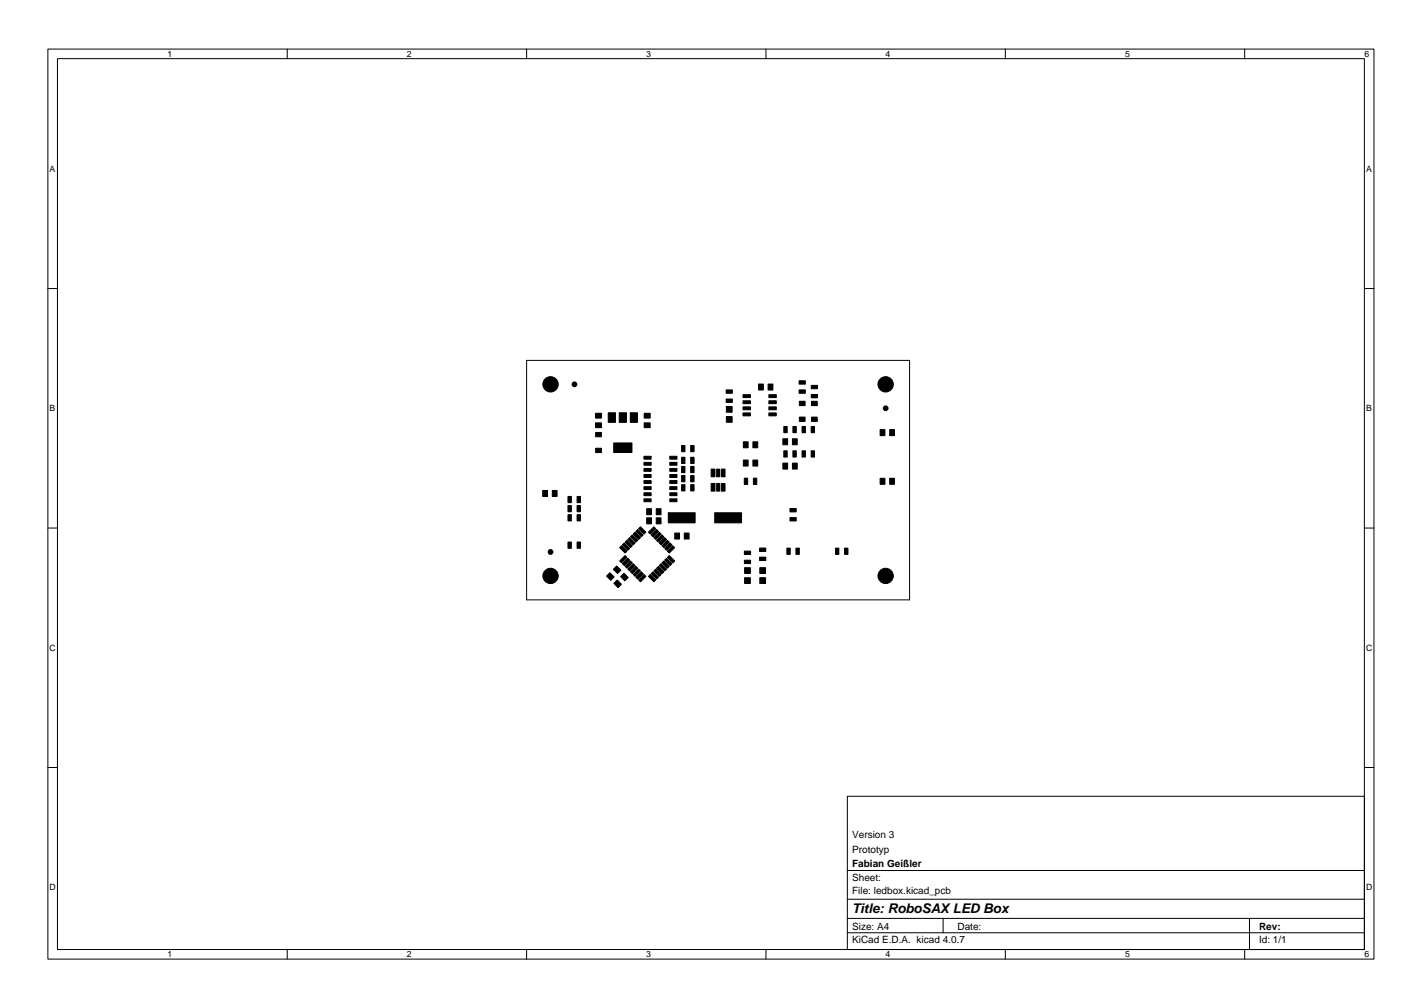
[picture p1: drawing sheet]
<svg xmlns="http://www.w3.org/2000/svg" width="297mm" height="210mm" viewBox="0 0 297 210" stroke-linecap="round" stroke-linejoin="round" font-family="sans-serif">
<defs><g id="words">
<text font-size="2.8" x="178" y="190.6">Title: RoboSAX LED Box</text>
<g font-size="2.1">
<text x="178" y="178">Prototyp</text>
<text x="178" y="175">Version 3</text>
<text x="178" y="184">Sheet:</text>
<text x="178" y="181">Fabian Geißler</text>
<text x="178" y="186.7">File: ledbox.kicad_pcb</text>
<text x="178" y="196.9">KiCad E.D.A. kicad 4.0.7</text>
<text x="178" y="194.1">Size: A4</text>
<text x="200" y="194.1">Date:</text>
<text x="263" y="194.1">Rev:</text>
<text x="263" y="196.9">Id: 1/1</text>
</g>
<g font-size="1.8">
<text x="35" y="11.9">1</text>
<text x="85" y="11.9">2</text>
<text x="135" y="11.9">3</text>
<text x="185" y="11.9">4</text>
<text x="235" y="11.9">5</text>
<text x="285" y="11.9">6</text>
<text x="10.3" y="35.9">A</text>
<text x="285.3" y="35.9">A</text>
<text x="10.3" y="85.9">B</text>
<text x="285.3" y="85.9">B</text>
<text x="10.3" y="135.9">C</text>
<text x="285.3" y="135.9">C</text>
<text x="10.3" y="185.9">D</text>
<text x="285.3" y="185.9">D</text>
<text x="35" y="199.9">1</text>
<text x="85" y="199.9">2</text>
<text x="135" y="199.9">3</text>
<text x="185" y="199.9">4</text>
<text x="235" y="199.9">5</text>
<text x="285" y="199.9">6</text>
</g>
</g></defs>
<g fill="none" stroke="#000" stroke-width=".21">
<path d="M10 10.2h277v190.1h-277zM12 12.2h273v186.1h-273zM60 10.2v2M110 10.2v2M160 10.2v2M210 10.2v2M260 10.2v2M10 60.2h2M110 75.2h80v50h-80zM285 60.2h2M10 110.2h2M285 110.2h2"/>
<path d="M10 160.2h2M177 166.3h108v32h-108zM285 160.2h2M60 198.3v2M110 198.3v2M160 198.3v2M177 194.8h108M177 191.8h108M177 187.8h108M177 181.8h108M197 191.8v3M210 198.3v2"/>
<path d="M260 198.3v2M261 191.8v6.5"/>
</g>
<g fill="#000" stroke="#000" stroke-width=".21">
<path d="M124.4 90.3h1.2v.9h-1.2zM124.4 93.6h1.2v.9h-1.2zM124.4 88.3h1.2v1h-1.2zM124.4 86.3h1.2v1h-1.2zM127.1 86.2h1.5v2h-1.5zM128.2 92.5h3.8v2h-3.8zM129.4 86.2h1.5v2h-1.5zM131.7 86.2h1.5v2h-1.5zM134.5 95.3h1.5v.6h-1.5zM134.5 96.5h1.5v.6h-1.5zM134.5 97.8h1.5v.6h-1.5zM134.5 99.1h1.5v.6h-1.5z"/>
<path d="M134.6 88.3h1.2v1h-1.2zM134.6 86.3h1.2v1h-1.2zM139.9 99.1h1.5v.6h-1.5zM139.9 97.8h1.5v.6h-1.5zM139.9 96.5h1.5v.6h-1.5zM139.9 95.3h1.5v.6h-1.5zM142.4 93h.7v1.3h-.7zM142.4 97.4h.7v1.3h-.7zM142.4 95.5h.7v1.3h-.7zM142.4 99.3h.7v1.3h-.7zM144.3 93h.7v1.3h-.7zM144.3 97.4h.7v1.3h-.7z"/>
<path d="M144.3 95.5h.7v1.3h-.7zM144.3 99.3h.7v1.3h-.7zM148.6 97.9h.7v1.6h-.7zM149.7 97.9h.6v1.6h-.6zM150.6 97.9h.9v1.6h-.9zM151.7 87h1.2v1.2h-1.2zM151.7 84.9h1.2v1.2h-1.2zM151.7 83.3h1.3v.7h-1.3zM151.7 81.4h1.3v.7h-1.3zM155.2 82.4h1.6v.6h-1.6zM155.2 83.7h1.6v.6h-1.6zM155.2 85h1.6v.6h-1.6z"/>
<path d="M155.2 86.2h1.6v.6h-1.6zM155.3 96.1h1v1.2h-1zM155.3 92.2h1v1.3h-1zM157.3 96.1h1v1.2h-1zM157.3 92.2h1v1.3h-1zM158.5 80.2h1v1.2h-1zM160.6 86.2h1.6v.6h-1.6zM160.6 85h1.6v.6h-1.6zM160.6 83.7h1.6v.6h-1.6zM160.6 82.4h1.6v.6h-1.6zM160.5 80.2h1v1.2h-1zM163.7 89h.7v1.3h-.7z"/>
<path d="M163.7 94.1h.7v1.3h-.7zM163.5 91.6h1v1.3h-1zM163.5 96.7h1v1.2h-1zM165.6 89h.7v1.3h-.7zM165.6 94.1h.7v1.3h-.7zM165.5 91.6h1v1.3h-1zM165.5 96.7h1v1.2h-1zM167.5 89h.7v1.3h-.7zM167 87.1h1.2v.9h-1.2zM167 83.8h1.2v.9h-1.2zM166.9 81.4h1.3v.7h-1.3zM166.9 79.5h1.3v.7h-1.3z"/>
<path d="M167.5 94.1h.7v1.3h-.7zM169.4 89h.7v1.3h-.7zM169.5 80.5h1.3v.7h-1.3zM169.5 82.4h1.3v.7h-1.3zM169.4 94.1h.7v1.3h-.7zM169.5 87.1h1.2v.9h-1.2zM169.5 83.8h1.2v.9h-1.2zM183.9 89.7h1v1.3h-1zM185.9 89.7h1v1.3h-1zM113.4 102.4h1v1.3h-1zM115.4 102.4h1v1.3h-1zM118.6 113.2h.7v1.3h-.7z"/>
<path d="M118.6 103.7h.7v1.3h-.7zM118.6 107.5h.7v1.3h-.7zM118.6 105.6h.7v1.3h-.7zM120.5 113.2h.7v1.3h-.7zM120.5 103.7h.7v1.3h-.7zM120.5 107.5h.7v1.3h-.7zM120.5 105.6h.7v1.3h-.7zM127.4 119.6l.9 .9-.7 .7-.9-.9zM128.1 118.9l.7-.7 .9 .9-.7 .7zM129.4 114.3l.4-.4 1.2 1.2-.4 .4zM130 113.8l.4-.4 1.1 1.1-.4 .4zM130.6 113.2l.4-.4 1.1 1.1-.4 .4z"/>
<path d="M130.6 116l.4 .4-1.2 1.1-.4-.4zM131.1 112.6l.4-.3 1.2 1.1-.4 .4zM130 117.7l1.1-1.1 .4 .4-1.1 1.1zM131.7 112.1l.4-.4 1.1 1.1-.4 .4zM131.7 117.1l.4 .4-1.1 1.2-.4-.4zM132.3 111.5l.4-.4 1.1 1.2-.4 .3zM131.1 118.8l1.2-1.1 .4 .4-1.2 1.1zM133.2 110.6l1.2 1.1-.4 .4-1.2-1.2zM131.7 119.4l1.1-1.1 .4 .4-1.1 1.1zM133.4 110.4l.4-.4 1.1 1.1-.4 .4zM133.4 118.8l.4 .4-1.1 1.1-.4-.3zM134 119.4l.4 .4-1.2 1.1-.4-.4z"/>
<path d="M134.5 100.3h1.5v.6h-1.5zM134.5 101.6h1.5v.6h-1.5zM134.5 102.9h1.5v.6h-1.5zM134.5 104.2h1.5v.6h-1.5zM134.5 120l.4 .3-1.1 1.2-.4-.4zM136 119.8l.4-.4 1.1 1.1-.4 .4zM135.1 108.1h1v1.3h-1zM135.1 106.2h1v1.3h-1zM136.6 110l.4 .4-1.2 1.1-.3-.4zM137 118.8l1.1 1.2-.4 .3-1.1-1.1zM136 111.7l1.1-1.1 .4 .3-1.1 1.2zM137.1 118.7l.4-.4 1.2 1.1-.4 .4z"/>
<path d="M137.7 111.1l.4 .4-1.1 1.1-.4-.3zM137.7 118.1l.4-.4 1.1 1.1-.4 .4zM137.1 108.1h1v1.3h-1zM137.1 106.2h1v1.3h-1zM138.3 111.7l.4 .4-1.2 1.1-.4-.4zM138.3 117.5l.4-.4 1.1 1.2-.4 .4zM137.7 113.4l1.1-1.1 .4 .3-1.1 1.2zM139.2 116.6l1.2 1.1-.4 .4-1.2-1.1zM139.4 112.8l.4 .4-1.1 1.1-.4-.4zM139.8 116l1.1 1.1-.4 .4-1.1-1.1zM139.6 107.1h5.6v2.1h-5.6zM139.9 104.2h1.5v.6h-1.5z"/>
<path d="M139.9 102.9h1.5v.6h-1.5zM139.9 101.6h1.5v.6h-1.5zM139.9 100.3h1.5v.6h-1.5zM140 113.4l.4 .4-1.2 1.1-.4-.4zM140.5 113.9l.4 .4-1.1 1.2-.4-.4zM140.9 111.3h1v1.2h-1zM142.4 101.2h.7v1.3h-.7zM142.9 111.3h1v1.2h-1zM144.3 101.2h.7v1.3h-.7zM148.6 100.9h.7v1.6h-.7zM149.3 107.1h5.6v2.1h-5.6zM149.7 100.9h.6v1.6h-.6z"/>
<path d="M150.6 100.9h.9v1.6h-.9zM155.5 99.8h.7v1.3h-.7zM155.5 118.5h1.2v1.2h-1.2zM155.5 117h1.3v.7h-1.3zM155.5 115.1h1.3v.7h-1.3zM157.4 99.8h.7v1.3h-.7zM158.7 118.5h1.2v1.2h-1.2zM158.7 116.3h1.3v.7h-1.3zM158.7 114.4h1.3v.7h-1.3zM165 106.2h1.3v.7h-1.3zM165 108.1h1.3v.7h-1.3zM164.4 114.4h.7v1.3h-.7z"/>
<path d="M166.3 114.4h.7v1.3h-.7zM174.5 114.4h.7v1.3h-.7zM176.4 114.4h.7v1.3h-.7zM183.9 99.9h1v1.2h-1zM185.9 99.9h1v1.2h-1zM128.2 121.8l.7-.7 .9 .9-.7 .7zM129.6 120.4l.7-.7 .9 .9-.7 .7zM135.5 120.3l.3-.3 1.2 1.1-.4 .4zM155.5 120.6h1.2v1.2h-1.2zM158.7 120.6h1.2v1.2h-1.2z"/>
<circle cx="115" cy="80.2" r="1.6"/>
<circle cx="120" cy="80.2" r=".5"/>
<circle cx="185" cy="80.2" r="1.6"/>
<circle cx="185" cy="85.2" r=".5"/>
<circle cx="115" cy="115.2" r=".5"/>
<circle cx="115" cy="120.2" r="1.6"/>
<circle cx="185" cy="120.2" r="1.6"/>
</g>
<use href="#words"/>
</svg>
